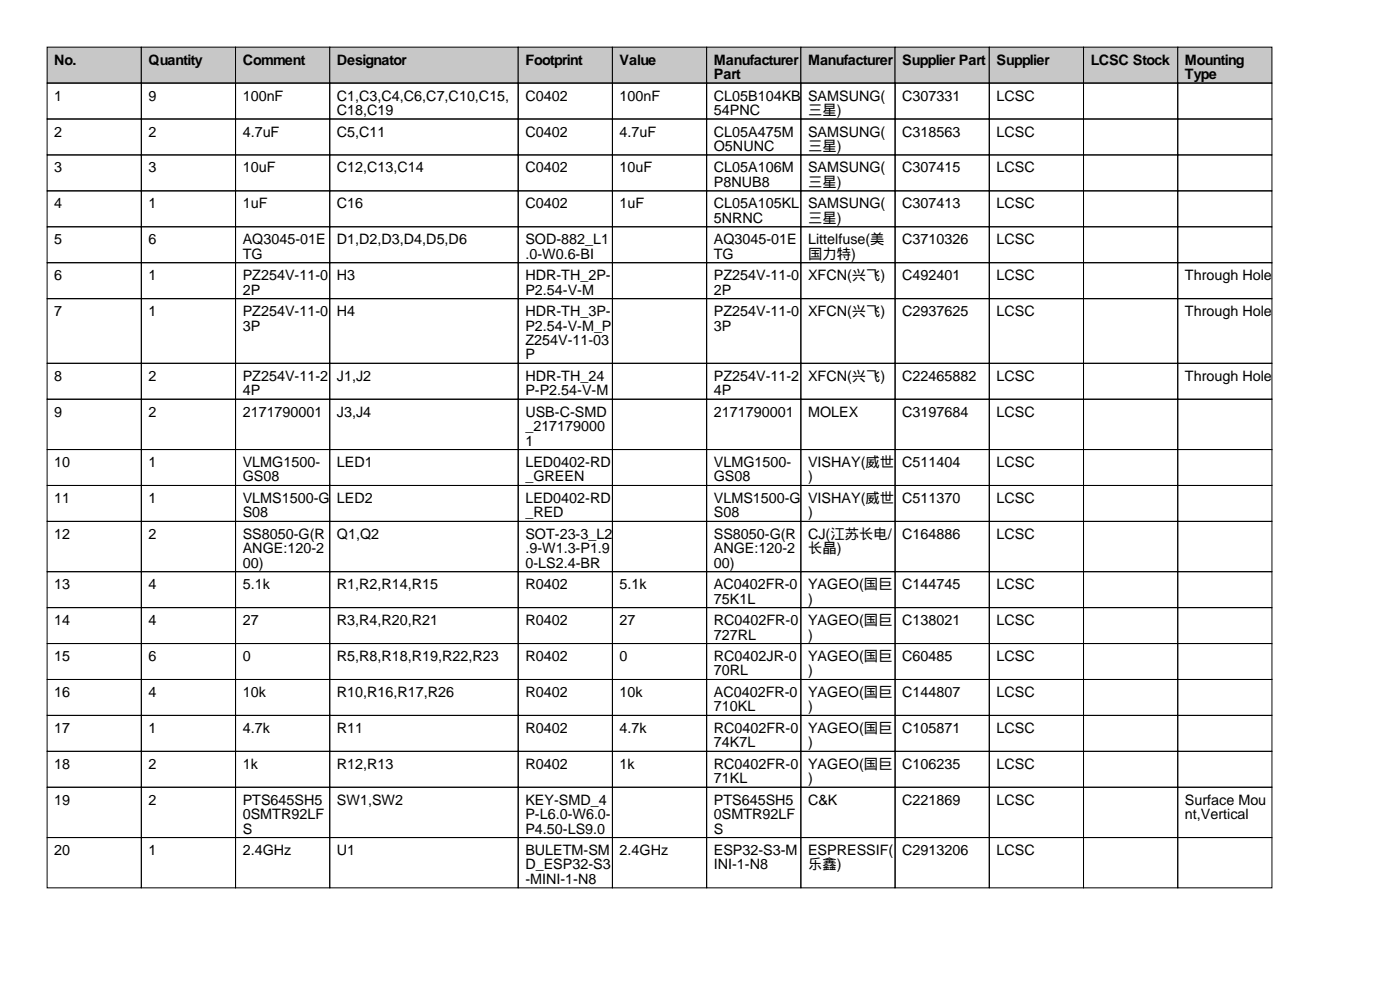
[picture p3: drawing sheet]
<svg xmlns="http://www.w3.org/2000/svg" width="297mm" height="210mm" viewBox="0 0 297 210" stroke-linecap="round" stroke-linejoin="round" font-family="sans-serif">
<defs><g id="words">
<g font-size="3">
<text x="11.5" y="13.7">No.</text>
<text x="31.5" y="13.7">Quantity</text>
<text x="51.5" y="13.7">Comment</text>
<text x="71.5" y="13.7">Designator</text>
<text x="111.5" y="13.7">Footprint</text>
<text x="131.5" y="13.7">Value</text>
<text x="151.5" y="13.7">Manufacturer</text>
<text x="151.5" y="16.8">Part</text>
<text x="171.5" y="13.7">Manufacturer</text>
<text x="191.5" y="13.7">Supplier Part</text>
<text x="211.5" y="13.7">Supplier</text>
<text x="231.5" y="13.7">LCSC Stock</text>
<text x="251.5" y="13.7">Mounting</text>
<text x="251.5" y="16.8">Type</text>
<text x="11.5" y="21.3">1</text>
<text x="31.5" y="21.3">9</text>
<text x="51.5" y="21.3">100nF</text>
<text x="71.5" y="21.3">C1,C3,C4,C6,C7,C10,C15,</text>
<text x="111.5" y="21.3">C0402</text>
<text x="131.5" y="21.3">100nF</text>
<text x="151.5" y="21.3">CL05B104KB</text>
<text x="171.5" y="21.3">SAMSUNG(</text>
<text x="191.5" y="21.3">C307331</text>
<text x="211.5" y="21.3">LCSC</text>
<text x="11.5" y="29">2</text>
<text x="31.5" y="29">2</text>
<text x="51.5" y="29">4.7uF</text>
<text x="71.5" y="24.4">C18,C19</text>
<text x="71.5" y="29">C5,C11</text>
<text x="111.5" y="29">C0402</text>
<text x="131.5" y="29">4.7uF</text>
<text x="151.5" y="24.4">54PNC</text>
<text x="151.5" y="29">CL05A475M</text>
<text x="171.5" y="24.4">三星)</text>
<text x="171.5" y="29">SAMSUNG(</text>
<text x="191.5" y="29">C318563</text>
<text x="211.5" y="29">LCSC</text>
<text x="151.5" y="32">O5NUNC</text>
<text x="171.5" y="32">三星)</text>
<text x="11.5" y="36.6">3</text>
<text x="31.5" y="36.6">3</text>
<text x="51.5" y="36.6">10uF</text>
<text x="71.5" y="36.6">C12,C13,C14</text>
<text x="111.5" y="36.6">C0402</text>
<text x="131.5" y="36.6">10uF</text>
<text x="151.5" y="36.6">CL05A106M</text>
<text x="151.5" y="39.6">P8NUB8</text>
<text x="171.5" y="36.6">SAMSUNG(</text>
<text x="171.5" y="39.6">三星)</text>
<text x="191.5" y="36.6">C307415</text>
<text x="211.5" y="36.6">LCSC</text>
<text x="11.5" y="44.2">4</text>
<text x="31.5" y="44.2">1</text>
<text x="51.5" y="44.2">1uF</text>
<text x="71.5" y="44.2">C16</text>
<text x="111.5" y="44.2">C0402</text>
<text x="131.5" y="44.2">1uF</text>
<text x="151.5" y="44.2">CL05A105KL</text>
<text x="151.5" y="47.2">5NRNC</text>
<text x="171.5" y="44.2">SAMSUNG(</text>
<text x="171.5" y="47.2">三星)</text>
<text x="191.5" y="44.2">C307413</text>
<text x="211.5" y="44.2">LCSC</text>
<text x="11.5" y="51.8">5</text>
<text x="31.5" y="51.8">6</text>
<text x="51.5" y="51.8">AQ3045-01E</text>
<text x="71.5" y="51.8">D1,D2,D3,D4,D5,D6</text>
<text x="111.5" y="51.8">SOD-882_L1</text>
<text x="151.5" y="51.8">AQ3045-01E</text>
<text x="171.5" y="51.8">Littelfuse(美</text>
<text x="191.5" y="51.8">C3710326</text>
<text x="211.5" y="51.8">LCSC</text>
<text x="11.5" y="59.4">6</text>
<text x="31.5" y="59.4">1</text>
<text x="51.5" y="54.9">TG</text>
<text x="51.5" y="59.4">PZ254V-11-0</text>
<text x="71.5" y="59.4">H3</text>
<text x="111.5" y="54.9">.0-W0.6-BI</text>
<text x="111.5" y="59.4">HDR-TH_2P-</text>
<text x="151.5" y="54.9">TG</text>
<text x="151.5" y="59.4">PZ254V-11-0</text>
<text x="171.5" y="54.9">国力特)</text>
<text x="171.5" y="59.4">XFCN(兴飞)</text>
<text x="191.5" y="59.4">C492401</text>
<text x="211.5" y="59.4">LCSC</text>
<text x="251.5" y="59.4">Through Hole</text>
<text x="51.5" y="62.5">2P</text>
<text x="111.5" y="62.5">P2.54-V-M</text>
<text x="151.5" y="62.5">2P</text>
<text x="11.5" y="67.1">7</text>
<text x="31.5" y="67.1">1</text>
<text x="51.5" y="67.1">PZ254V-11-0</text>
<text x="51.5" y="70.1">3P</text>
<text x="71.5" y="67.1">H4</text>
<text x="111.5" y="67.1">HDR-TH_3P-</text>
<text x="111.5" y="70.1">P2.54-V-M_P</text>
<text x="151.5" y="67.1">PZ254V-11-0</text>
<text x="151.5" y="70.1">3P</text>
<text x="171.5" y="67.1">XFCN(兴飞)</text>
<text x="191.5" y="67.1">C2937625</text>
<text x="211.5" y="67.1">LCSC</text>
<text x="251.5" y="67.1">Through Hole</text>
<text x="111.5" y="73.2">Z254V-11-03</text>
<text x="111.5" y="76.2">P</text>
<text x="11.5" y="80.8">8</text>
<text x="31.5" y="80.8">2</text>
<text x="51.5" y="80.8">PZ254V-11-2</text>
<text x="51.5" y="83.8">4P</text>
<text x="71.5" y="80.8">J1,J2</text>
<text x="111.5" y="80.8">HDR-TH_24</text>
<text x="111.5" y="83.8">P-P2.54-V-M</text>
<text x="151.5" y="80.8">PZ254V-11-2</text>
<text x="151.5" y="83.8">4P</text>
<text x="171.5" y="80.8">XFCN(兴飞)</text>
<text x="191.5" y="80.8">C22465882</text>
<text x="211.5" y="80.8">LCSC</text>
<text x="251.5" y="80.8">Through Hole</text>
<text x="11.5" y="88.4">9</text>
<text x="31.5" y="88.4">2</text>
<text x="51.5" y="88.4">2171790001</text>
<text x="71.5" y="88.4">J3,J4</text>
<text x="111.5" y="88.4">USB-C-SMD</text>
<text x="151.5" y="88.4">2171790001</text>
<text x="171.5" y="88.4">MOLEX</text>
<text x="191.5" y="88.4">C3197684</text>
<text x="211.5" y="88.4">LCSC</text>
<text x="111.5" y="91.4">_217179000</text>
<text x="111.5" y="94.5">1</text>
<text x="11.5" y="99.1">10</text>
<text x="31.5" y="99.1">1</text>
<text x="51.5" y="99.1">VLMG1500-</text>
<text x="71.5" y="99.1">LED1</text>
<text x="111.5" y="99.1">LED0402-RD</text>
<text x="151.5" y="99.1">VLMG1500-</text>
<text x="171.5" y="99.1">VISHAY(威世</text>
<text x="191.5" y="99.1">C511404</text>
<text x="211.5" y="99.1">LCSC</text>
<text x="11.5" y="106.7">11</text>
<text x="31.5" y="106.7">1</text>
<text x="51.5" y="102.1">GS08</text>
<text x="51.5" y="106.7">VLMS1500-G</text>
<text x="71.5" y="106.7">LED2</text>
<text x="111.5" y="102.1">_GREEN</text>
<text x="111.5" y="106.7">LED0402-RD</text>
<text x="151.5" y="102.1">GS08</text>
<text x="151.5" y="106.7">VLMS1500-G</text>
<text x="171.5" y="102.1">)</text>
<text x="171.5" y="106.7">VISHAY(威世</text>
<text x="191.5" y="106.7">C511370</text>
<text x="211.5" y="106.7">LCSC</text>
<text x="51.5" y="109.7">S08</text>
<text x="111.5" y="109.7">_RED</text>
<text x="151.5" y="109.7">S08</text>
<text x="171.5" y="109.7">)</text>
<text x="11.5" y="114.3">12</text>
<text x="31.5" y="114.3">2</text>
<text x="51.5" y="114.3">SS8050-G(R</text>
<text x="51.5" y="117.4">ANGE:120-2</text>
<text x="71.5" y="114.3">Q1,Q2</text>
<text x="111.5" y="114.3">SOT-23-3_L2</text>
<text x="111.5" y="117.4">.9-W1.3-P1.9</text>
<text x="151.5" y="114.3">SS8050-G(R</text>
<text x="151.5" y="117.4">ANGE:120-2</text>
<text x="171.5" y="114.3">CJ(江苏长电/</text>
<text x="171.5" y="117.4">长晶)</text>
<text x="191.5" y="114.3">C164886</text>
<text x="211.5" y="114.3">LCSC</text>
<text x="11.5" y="125">13</text>
<text x="31.5" y="125">4</text>
<text x="51.5" y="120.4">00)</text>
<text x="51.5" y="125">5.1k</text>
<text x="71.5" y="125">R1,R2,R14,R15</text>
<text x="111.5" y="120.4">0-LS2.4-BR</text>
<text x="111.5" y="125">R0402</text>
<text x="131.5" y="125">5.1k</text>
<text x="151.5" y="120.4">00)</text>
<text x="151.5" y="125">AC0402FR-0</text>
<text x="171.5" y="125">YAGEO(国巨</text>
<text x="191.5" y="125">C144745</text>
<text x="211.5" y="125">LCSC</text>
<text x="151.5" y="128">75K1L</text>
<text x="171.5" y="128">)</text>
<text x="11.5" y="132.6">14</text>
<text x="31.5" y="132.6">4</text>
<text x="51.5" y="132.6">27</text>
<text x="71.5" y="132.6">R3,R4,R20,R21</text>
<text x="111.5" y="132.6">R0402</text>
<text x="131.5" y="132.6">27</text>
<text x="151.5" y="132.6">RC0402FR-0</text>
<text x="151.5" y="135.6">727RL</text>
<text x="171.5" y="132.6">YAGEO(国巨</text>
<text x="171.5" y="135.6">)</text>
<text x="191.5" y="132.6">C138021</text>
<text x="211.5" y="132.6">LCSC</text>
<text x="11.5" y="140.2">15</text>
<text x="31.5" y="140.2">6</text>
<text x="51.5" y="140.2">0</text>
<text x="71.5" y="140.2">R5,R8,R18,R19,R22,R23</text>
<text x="111.5" y="140.2">R0402</text>
<text x="131.5" y="140.2">0</text>
<text x="151.5" y="140.2">RC0402JR-0</text>
<text x="151.5" y="143.3">70RL</text>
<text x="171.5" y="140.2">YAGEO(国巨</text>
<text x="171.5" y="143.3">)</text>
<text x="191.5" y="140.2">C60485</text>
<text x="211.5" y="140.2">LCSC</text>
<text x="11.5" y="147.8">16</text>
<text x="31.5" y="147.8">4</text>
<text x="51.5" y="147.8">10k</text>
<text x="71.5" y="147.8">R10,R16,R17,R26</text>
<text x="111.5" y="147.8">R0402</text>
<text x="131.5" y="147.8">10k</text>
<text x="151.5" y="147.8">AC0402FR-0</text>
<text x="171.5" y="147.8">YAGEO(国巨</text>
<text x="191.5" y="147.8">C144807</text>
<text x="211.5" y="147.8">LCSC</text>
<text x="11.5" y="155.5">17</text>
<text x="31.5" y="155.5">1</text>
<text x="51.5" y="155.5">4.7k</text>
<text x="71.5" y="155.5">R11</text>
<text x="111.5" y="155.5">R0402</text>
<text x="131.5" y="155.5">4.7k</text>
<text x="151.5" y="150.9">710KL</text>
<text x="151.5" y="155.5">RC0402FR-0</text>
<text x="171.5" y="150.9">)</text>
<text x="171.5" y="155.5">YAGEO(国巨</text>
<text x="191.5" y="155.5">C105871</text>
<text x="211.5" y="155.5">LCSC</text>
<text x="151.5" y="158.5">74K7L</text>
<text x="171.5" y="158.5">)</text>
<text x="11.5" y="163.1">18</text>
<text x="31.5" y="163.1">2</text>
<text x="51.5" y="163.1">1k</text>
<text x="71.5" y="163.1">R12,R13</text>
<text x="111.5" y="163.1">R0402</text>
<text x="131.5" y="163.1">1k</text>
<text x="151.5" y="163.1">RC0402FR-0</text>
<text x="151.5" y="166.1">71KL</text>
<text x="171.5" y="163.1">YAGEO(国巨</text>
<text x="171.5" y="166.1">)</text>
<text x="191.5" y="163.1">C106235</text>
<text x="211.5" y="163.1">LCSC</text>
<text x="11.5" y="170.7">19</text>
<text x="31.5" y="170.7">2</text>
<text x="51.5" y="170.7">PTS645SH5</text>
<text x="51.5" y="173.7">0SMTR92LF</text>
<text x="71.5" y="170.7">SW1,SW2</text>
<text x="111.5" y="170.7">KEY-SMD_4</text>
<text x="111.5" y="173.7">P-L6.0-W6.0-</text>
<text x="151.5" y="170.7">PTS645SH5</text>
<text x="151.5" y="173.7">0SMTR92LF</text>
<text x="171.5" y="170.7">C&amp;K</text>
<text x="191.5" y="170.7">C221869</text>
<text x="211.5" y="170.7">LCSC</text>
<text x="251.5" y="170.7">Surface Mou</text>
<text x="251.5" y="173.7">nt,Vertical</text>
<text x="51.5" y="176.8">S</text>
<text x="111.5" y="176.8">P4.50-LS9.0</text>
<text x="151.5" y="176.8">S</text>
<text x="11.5" y="181.4">20</text>
<text x="31.5" y="181.4">1</text>
<text x="51.5" y="181.4">2.4GHz</text>
<text x="71.5" y="181.4">U1</text>
<text x="111.5" y="181.4">BULETM-SM</text>
<text x="111.5" y="184.4">D_ESP32-S3</text>
<text x="131.5" y="181.4">2.4GHz</text>
<text x="151.5" y="181.4">ESP32-S3-M</text>
<text x="151.5" y="184.4">INI-1-N8</text>
<text x="171.5" y="181.4">ESPRESSIF(</text>
<text x="171.5" y="184.4">乐鑫)</text>
<text x="191.5" y="181.4">C2913206</text>
<text x="211.5" y="181.4">LCSC</text>
<text x="111.5" y="187.5">-MINI-1-N8</text>
</g>
</g></defs>
<g fill="#c7c7c7" stroke="#000" stroke-width=".21">
<path d="M10 10h20v7.6h-20z"/>
<path d="M30 10h20v7.6h-20z"/>
<path d="M50 10h20v7.6h-20z"/>
<path d="M70 10h40v7.6h-40z"/>
<path d="M110 10h20v7.6h-20z"/>
<path d="M130 10h20v7.6h-20z"/>
<path d="M150 10h20v7.6h-20z"/>
<path d="M170 10h20v7.6h-20z"/>
<path d="M190 10h20v7.6h-20z"/>
<path d="M210 10h20v7.6h-20z"/>
<path d="M230 10h20v7.6h-20z"/>
<path d="M250 10h20v7.6h-20z"/>
</g>
<g fill="none" stroke="#000" stroke-width=".21">
<path d="M10 17.6h20v7.6h-20zM30 17.6h20v7.6h-20zM50 17.6h20v7.6h-20zM70 17.6h40v7.6h-40zM110 17.6h20v7.6h-20zM130 17.6h20v7.6h-20zM150 17.6h20v7.6h-20zM170 17.6h20v7.6h-20zM190 17.6h20v7.6h-20zM210 17.6h20v7.6h-20zM230 17.6h20v7.6h-20zM250 17.6h20v7.6h-20z"/>
<path d="M10 25.2h20v7.7h-20zM10 32.9h20v7.6h-20zM30 25.2h20v7.7h-20zM30 32.9h20v7.6h-20zM50 25.2h20v7.7h-20zM50 32.9h20v7.6h-20zM70 25.2h40v7.7h-40zM70 32.9h40v7.6h-40zM110 25.2h20v7.7h-20zM110 32.9h20v7.6h-20zM130 25.2h20v7.7h-20zM130 32.9h20v7.6h-20z"/>
<path d="M150 25.2h20v7.7h-20zM150 32.9h20v7.6h-20zM170 25.2h20v7.7h-20zM170 32.9h20v7.6h-20zM190 25.2h20v7.7h-20zM190 32.9h20v7.6h-20zM210 25.2h20v7.7h-20zM210 32.9h20v7.6h-20zM230 25.2h20v7.7h-20zM230 32.9h20v7.6h-20zM250 25.2h20v7.7h-20zM250 32.9h20v7.6h-20z"/>
<path d="M10 40.5h20v7.6h-20zM10 48.1h20v7.6h-20zM10 55.7h20v7.6h-20zM30 40.5h20v7.6h-20zM30 48.1h20v7.6h-20zM30 55.7h20v7.6h-20zM50 40.5h20v7.6h-20zM50 48.1h20v7.6h-20zM50 55.7h20v7.6h-20zM70 40.5h40v7.6h-40zM70 48.1h40v7.6h-40zM70 55.7h40v7.6h-40z"/>
<path d="M110 40.5h20v7.6h-20zM110 48.1h20v7.6h-20zM110 55.7h20v7.6h-20zM130 40.5h20v7.6h-20zM130 48.1h20v7.6h-20zM130 55.7h20v7.6h-20zM150 40.5h20v7.6h-20zM150 48.1h20v7.6h-20zM150 55.7h20v7.6h-20zM170 40.5h20v7.6h-20zM170 48.1h20v7.6h-20zM170 55.7h20v7.6h-20z"/>
<path d="M190 40.5h20v7.6h-20zM190 48.1h20v7.6h-20zM190 55.7h20v7.6h-20zM210 40.5h20v7.6h-20zM210 48.1h20v7.6h-20zM210 55.7h20v7.6h-20zM230 40.5h20v7.6h-20zM230 48.1h20v7.6h-20zM230 55.7h20v7.6h-20zM250 40.5h20v7.6h-20zM250 48.1h20v7.6h-20zM250 55.7h20v7.6h-20z"/>
<path d="M10 63.3h20v13.8h-20zM10 77.1h20v7.6h-20zM30 63.3h20v13.8h-20zM30 77.1h20v7.6h-20zM50 63.3h20v13.8h-20zM50 77.1h20v7.6h-20zM70 63.3h40v13.8h-40zM70 77.1h40v7.6h-40zM110 63.3h20v13.8h-20zM110 77.1h20v7.6h-20zM130 63.3h20v13.8h-20zM130 77.1h20v7.6h-20z"/>
<path d="M150 63.3h20v13.8h-20zM150 77.1h20v7.6h-20zM170 63.3h20v13.8h-20zM170 77.1h20v7.6h-20zM190 63.3h20v13.8h-20zM190 77.1h20v7.6h-20zM210 63.3h20v13.8h-20zM210 77.1h20v7.6h-20zM230 63.3h20v13.8h-20zM230 77.1h20v7.6h-20zM250 63.3h20v13.8h-20zM250 77.1h20v7.6h-20z"/>
<path d="M10 84.7h20v10.6h-20zM10 95.3h20v7.7h-20zM30 84.7h20v10.6h-20zM30 95.3h20v7.7h-20zM50 84.7h20v10.6h-20zM50 95.3h20v7.7h-20zM70 84.7h40v10.6h-40zM70 95.3h40v7.7h-40zM110 84.7h20v10.6h-20zM110 95.3h20v7.7h-20zM130 84.7h20v10.6h-20zM130 95.3h20v7.7h-20z"/>
<path d="M150 84.7h20v10.6h-20zM150 95.3h20v7.7h-20zM170 84.7h20v10.6h-20zM170 95.3h20v7.7h-20zM190 84.7h20v10.6h-20zM190 95.3h20v7.7h-20zM210 84.7h20v10.6h-20zM210 95.3h20v7.7h-20zM230 84.7h20v10.6h-20zM230 95.3h20v7.7h-20zM250 84.7h20v10.6h-20zM250 95.3h20v7.7h-20z"/>
<path d="M10 103h20v7.6h-20zM10 110.6h20v10.7h-20zM30 103h20v7.6h-20zM30 110.6h20v10.7h-20zM50 103h20v7.6h-20zM50 110.6h20v10.7h-20zM70 103h40v7.6h-40zM70 110.6h40v10.7h-40zM110 103h20v7.6h-20zM110 110.6h20v10.7h-20zM130 103h20v7.6h-20zM130 110.6h20v10.7h-20z"/>
<path d="M150 103h20v7.6h-20zM150 110.6h20v10.7h-20zM170 103h20v7.6h-20zM170 110.6h20v10.7h-20zM190 103h20v7.6h-20zM190 110.6h20v10.7h-20zM210 103h20v7.6h-20zM210 110.6h20v10.7h-20zM230 103h20v7.6h-20zM230 110.6h20v10.7h-20zM250 103h20v7.6h-20zM250 110.6h20v10.7h-20z"/>
<path d="M10 121.3h20v7.6h-20zM10 128.9h20v7.6h-20zM10 136.5h20v7.6h-20zM30 121.3h20v7.6h-20zM30 128.9h20v7.6h-20zM30 136.5h20v7.6h-20zM50 121.3h20v7.6h-20zM50 128.9h20v7.6h-20zM50 136.5h20v7.6h-20zM70 121.3h40v7.6h-40zM70 128.9h40v7.6h-40zM70 136.5h40v7.6h-40z"/>
<path d="M110 121.3h20v7.6h-20zM110 128.9h20v7.6h-20zM110 136.5h20v7.6h-20zM130 121.3h20v7.6h-20zM130 128.9h20v7.6h-20zM130 136.5h20v7.6h-20zM150 121.3h20v7.6h-20zM150 128.9h20v7.6h-20zM150 136.5h20v7.6h-20zM170 121.3h20v7.6h-20zM170 128.9h20v7.6h-20zM170 136.5h20v7.6h-20z"/>
<path d="M190 121.3h20v7.6h-20zM190 128.9h20v7.6h-20zM190 136.5h20v7.6h-20zM210 121.3h20v7.6h-20zM210 128.9h20v7.6h-20zM210 136.5h20v7.6h-20zM230 121.3h20v7.6h-20zM230 128.9h20v7.6h-20zM230 136.5h20v7.6h-20zM250 121.3h20v7.6h-20zM250 128.9h20v7.6h-20zM250 136.5h20v7.6h-20z"/>
<path d="M10 144.1h20v7.6h-20zM10 151.7h20v7.7h-20zM10 159.4h20v7.6h-20zM30 144.1h20v7.6h-20zM30 151.7h20v7.7h-20zM30 159.4h20v7.6h-20zM50 144.1h20v7.6h-20zM50 151.7h20v7.7h-20zM50 159.4h20v7.6h-20zM70 144.1h40v7.6h-40zM70 151.7h40v7.7h-40zM70 159.4h40v7.6h-40z"/>
<path d="M110 144.1h20v7.6h-20zM110 151.7h20v7.7h-20zM110 159.4h20v7.6h-20zM130 144.1h20v7.6h-20zM130 151.7h20v7.7h-20zM130 159.4h20v7.6h-20zM150 144.1h20v7.6h-20zM150 151.7h20v7.7h-20zM150 159.4h20v7.6h-20zM170 144.1h20v7.6h-20zM170 151.7h20v7.7h-20zM170 159.4h20v7.6h-20z"/>
<path d="M190 144.1h20v7.6h-20zM190 151.7h20v7.7h-20zM190 159.4h20v7.6h-20zM210 144.1h20v7.6h-20zM210 151.7h20v7.7h-20zM210 159.4h20v7.6h-20zM230 144.1h20v7.6h-20zM230 151.7h20v7.7h-20zM230 159.4h20v7.6h-20zM250 144.1h20v7.6h-20zM250 151.7h20v7.7h-20zM250 159.4h20v7.6h-20z"/>
<path d="M10 167h20v10.6h-20zM10 177.6h20v10.7h-20zM30 167h20v10.6h-20zM30 177.6h20v10.7h-20zM50 167h20v10.6h-20zM50 177.6h20v10.7h-20zM70 167h40v10.6h-40zM70 177.6h40v10.7h-40zM110 167h20v10.6h-20zM110 177.6h20v10.7h-20zM130 167h20v10.6h-20zM130 177.6h20v10.7h-20z"/>
<path d="M150 167h20v10.6h-20zM150 177.6h20v10.7h-20zM170 167h20v10.6h-20zM170 177.6h20v10.7h-20zM190 167h20v10.6h-20zM190 177.6h20v10.7h-20zM210 167h20v10.6h-20zM210 177.6h20v10.7h-20zM230 167h20v10.6h-20zM230 177.6h20v10.7h-20zM250 167h20v10.6h-20zM250 177.6h20v10.7h-20z"/>
</g>
<use href="#words"/>
</svg>
